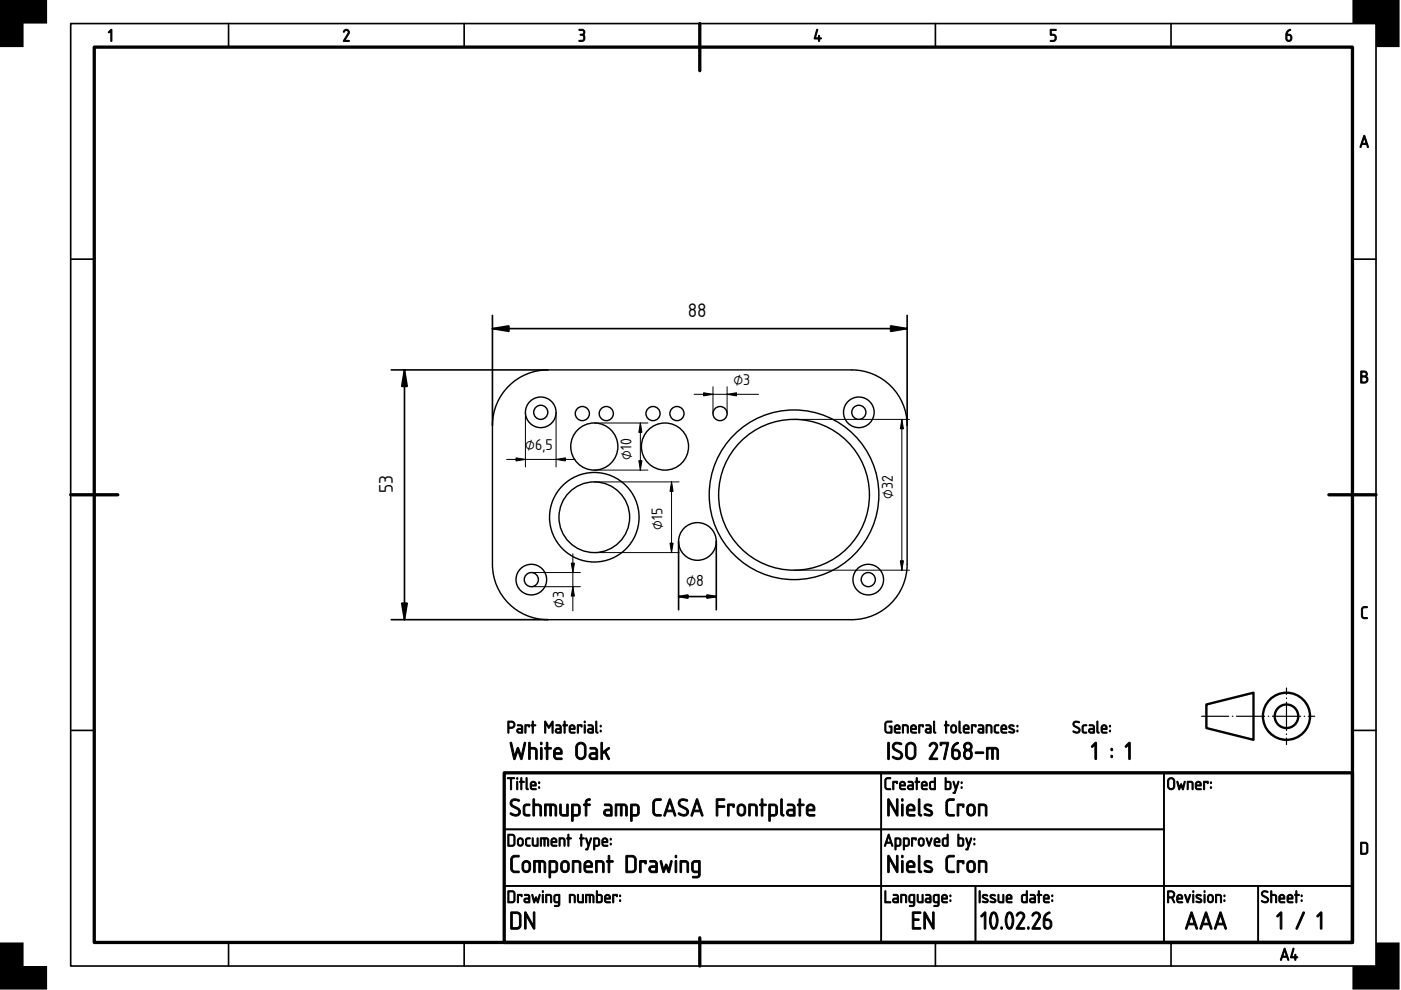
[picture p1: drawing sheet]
<svg xmlns="http://www.w3.org/2000/svg" width="297mm" height="210mm" viewBox="0 0 297 210" stroke-linecap="round" stroke-linejoin="round" font-family="sans-serif">
<defs><g id="words">
<g font-size="3.9">
<text x="145.8" y="67.2">88</text>
<text x="83.3" y="104.5" transform="rotate(-90 83.3 104.5)">53</text>
</g>
<text font-size="3.2" x="145.5" y="124.2">⌀8</text>
<g font-size="3.1">
<text x="155.5" y="81.7">⌀3</text>
<text x="111.4" y="95.5">⌀6,5</text>
<text x="133.9" y="97.4" transform="rotate(-90 133.9 97.4)">⌀10</text>
<text x="189.3" y="105.8" transform="rotate(-90 189.3 105.8)">⌀32</text>
<text x="140.5" y="112.4" transform="rotate(-90 140.5 112.4)">⌀15</text>
<text x="119.6" y="128.9" transform="rotate(-90 119.6 128.9)">⌀3</text>
</g>
</g></defs>
<path d="M20 10h266.7v189.8h-266.7zM148.4 5v10M15 104.9h10M281.8 104.9h9.9M106.9 163.9h179.8v35.9h-179.8zM148.4 198.8v6" fill="none" stroke="#000" stroke-width=".7"/>
<g fill="none" stroke="#000" stroke-width=".35">
<path d="M15 5h276.7v199.8h-276.7zM48.5 5v5M98.4 5v5M198.3 5v5M248.3 5v5M15 55h5M286.7 55h5M15 154.9h5M286.7 154.9h5M106.9 163.9h79.9v11.9h-79.9zM106.9 175.8h79.9v12h-79.9zM186.8 175.8h60v12h-60z"/>
<path d="M186.8 163.9h60v11.9h-60zM246.8 163.9h39.9v23.9h-39.9zM48.5 199.8v5M98.4 199.8v5M106.9 187.8h79.9v12h-79.9zM186.8 187.8h20v12h-20zM198.3 199.8v5M206.8 187.8h40v12h-40zM246.8 187.8h20v12h-20zM248.3 199.8v5M266.8 187.8h19.9v12h-19.9z"/>
</g>
<g fill="#000" stroke="#000" stroke-width=".21">
<path d="M23.5 6.3l.2 .1v2.2l-.1 .2-.1-.2v-2l-.4 .4-.1-.1zM72.9 6.4a.64 .64 0 0 1 .9-.1 .64 .64 0 0 1 .2 .9l-.9 1.4h.8l.1 .2h-1.2l.9-1.7a.44 .44 0 0 0-.2-.6 .44 .44 0 0 0-.6 .3l-.1-.1zM122.8 6.2a.75 .75 0 0 1 1 .2 .75 .75 0 0 1-.1 1 .82 .82 0 0 1 .2 1.1 .82 .82 0 0 1-1.2 .2l.1-.1a.76 .76 0 0 0 1-.7l-.1-.3-.7-.1v-.2a.47 .47 0 0 0 .6-.2 .47 .47 0 0 0-.1-.6l-.7-.1zM173.2 6.2l.2 .2-.5 1.6h.6l.1-.5 .2 .5 .4 .2-.4 .1-.2 .5-.1-.5-.9-.1zM222.7 6.2h1.1l.1 .1-.1 .2h-.9v.8a.8 .8 0 0 1 1 .5 .8 .8 0 0 1-.6 1l-.6-.1 .6-.1a.54 .54 0 0 0 .4-.6 .54 .54 0 0 0-.4-.5h-.6zM288.8 128.8l.3-.2h.8v.2l-.8 .1-.2 .2v1.4l.2 .4h.7l.1 .2-.8 .1-.4-.4-.1-1.6z"/>
<path d="M272.9 6.6l.6-.4 .1 .2a.79 .79 0 0 0-.6 .9 .75 .75 0 0 1 .9 .8 .75 .75 0 0 1-1.1 .5l-.2-.4a1.82 1.82 0 0 1 .3-1.6zM272.9 7.5v.7a.4 .4 0 0 0 .4 .4 .4 .4 0 0 0 .4-.4l-.2-.6z"/>
<path d="M289.2 28.7l.2 .1 .7 2.3-.1 .2-.3-.7h-.9l-.3 .7-.2-.1zM289.2 29.2l-.3 1.2h.7z"/>
<path d="M288.5 78.7l.7-.1a.65 .65 0 0 1 .6 .4 .65 .65 0 0 1-.1 .8 .77 .77 0 0 1 .3 .8 .77 .77 0 0 1-.6 .6h-.9zM288.7 80v1h.6a.52 .52 0 0 0 .5-.5 .52 .52 0 0 0-.5-.5zM288.7 78.9v.8h.6a.39 .39 0 0 0 .4-.4 .39 .39 0 0 0-.4-.4z"/>
<path d="M107.9 153.1v1.1h.6a.52 .52 0 0 0 .5-.6 .52 .52 0 0 0-.6-.5zM107.7 152.9h.1a1.18 1.18 0 0 1 1.2 .2 .78 .78 0 0 1 .1 .8 .78 .78 0 0 1-.6 .5h-.6v.9l-.2 .1zM109.9 154.8l-.1 .2 .2 .2h.6v-.5zM109.7 153.7h.8l.3 .5v1.2l-.8 .1a.52 .52 0 0 1-.5-.6 .52 .52 0 0 1 .5-.5h.6v-.4l-.9-.1zM111.3 153.7l1 .1-.1 .4-.1-.3h-.6v1.4l-.1 .2-.1-.2zM112.9 152.9l.2 .1v.7l.5 .1-.5 .1v1.4l-.1 .2-.2-.2v-1.4l-.2-.1 .2-.1zM115.5 152.9h.2l.7 1.2 .6-1.2h.3v2.5l-.3-.1v-1.8l-.6 .9-.7-.9v1.8l-.2 .1zM118 154.8v.2l.1 .2h.6v-.5zM117.9 153.7h.8l.3 .5v1.2l-.8 .1a.52 .52 0 0 1-.5-.6 .52 .52 0 0 1 .5-.5h.5v-.4l-.8-.1zM119.6 152.9l.2 .1v.7l.6 .1-.6 .1v1.4l-.1 .2-.1-.2v-1.4l-.3-.1 .3-.1zM121 154.1l-.1 .3h.8l-.2-.5zM120.9 153.8a.64 .64 0 0 1 .8 0 .64 .64 0 0 1 .1 .9h-.9l.1 .5 .9 .1-.7 .2a1.06 1.06 0 0 1-.3-1.7zM122.4 153.7l1 .1-.1 .4-.1-.3h-.6v1.4l-.1 .2-.1-.2zM123.9 153.7l.2 .1v1.5l-.1 .2-.1-.2zM123.8 153.1a.2 .2 0 0 1 .4 0 .2 .2 0 0 1-.4 0zM124.9 154.8l-.1 .2 .1 .2h.7v-.5zM124.7 153.7h.8l.3 .5v1.2l-.8 .1a.52 .52 0 0 1-.5-.6 .52 .52 0 0 1 .5-.5h.6l-.1-.4-.8-.1zM126.3 152.9l.2 .1v2l.3 .3-.1 .2-.3-.2-.1-.2zM127.3 154.9h.2v.2h-.2zM127.3 153.8h.2v.3h-.2z"/>
<path d="M108.2 157.4l.3 .1 .6 2.7 .5-1.6 .2-.1 .7 1.7 .6-2.7 .3-.1-.7 3.6-.3-.1-.6-1.7-.6 1.7-.2 .1zM112.1 157.4h.3v1.1a1.34 1.34 0 0 1 1.3 .2l.2 .5v1.8h-.3v-.2l-.1-1.8-.4-.2h-.7v2v.2h-.3zM114.6 158.5h.3v.2v2.1l-.1 .2-.2-.2zM114.6 157.6a.24 .24 0 0 1 .4 0 .24 .24 0 0 1-.4 0zM115.9 157.4h.2l.1 .2v.9h.5l.2 .2-.2 .1h-.5v2.1l-.2 .2-.2-.2v-2.1l-.3-.1 .3-.2zM117.8 159l-.1 .6h1.1a.58 .58 0 0 0-.2-.7 .58 .58 0 0 0-.8 .1zM117.7 158.7a.92 .92 0 0 1 1.2 0 .92 .92 0 0 1 .1 1.2h-1.3l.2 .8h1.1l.2 .2-.2 .2h-.9a.89 .89 0 0 1-.7-1.2 1.14 1.14 0 0 1 .3-1.2zM122.7 157.9l-.3 .6v1.5a.75 .75 0 0 0 .8 .7 .75 .75 0 0 0 .7-.7v-1.5a.75 .75 0 0 0-.4-.7 .75 .75 0 0 0-.8 .1zM122.4 157.7a1.1 1.1 0 0 1 1.2-.3 1.1 1.1 0 0 1 .7 1.1v1.4a1.1 1.1 0 0 1-1.1 1.2 1.1 1.1 0 0 1-1.1-1.1v-1.9zM125.3 160.1v.4l.2 .2h.8v-.8zM125.1 158.5h1.1l.5 .5v1.9l-.2 .2h-.9a.74 .74 0 0 1-.7-.8 .74 .74 0 0 1 .7-.7h.7v-.6l-.2-.1-1-.1zM127.4 157.4h.3v.2v1.8l1.2-.9h.3v.3l-.7 .5 .7 1.5v.2h-.3l-.7-1.4-.4 .3-.1 1.1h-.3z"/>
<path d="M187.8 153.1l.4-.2h.9l-.1 .2-.9 .1-.3 .3v1.3l.3 .4h.8v-1l-.4-.2 .1-.1 .5 .1v1.4l-.9 .1-.5-.3-.1-1.7zM189.9 154.1l-.1 .3h.8l-.2-.5zM189.8 153.8a.64 .64 0 0 1 .9 0 .64 .64 0 0 1 .1 .9h-1l.2 .5 .9 .1-.8 .2a1.06 1.06 0 0 1-.3-1.7zM191.3 153.7a.88 .88 0 0 1 1.3 .5l-.1 1.3-.2-.2v-1.2l-.7-.2v1.4l-.3 .1zM193.4 154.1l-.1 .3h.8l-.2-.5zM193.3 153.8a.64 .64 0 0 1 .8 0 .64 .64 0 0 1 .1 .9h-.9l.1 .5 .9 .1-.7 .2a1.06 1.06 0 0 1-.3-1.7zM194.8 153.7l1 .1-.1 .4-.1-.3h-.6v1.4l-.1 .2-.1-.2zM196.5 154.8l-.1 .2 .2 .2h.6v-.5zM196.3 153.7h.8l.3 .5v1.2l-.8 .1a.52 .52 0 0 1-.5-.6 .52 .52 0 0 1 .5-.5h.6v-.4l-.9-.1zM197.9 152.9l.3 .1v2l.2 .3-.1 .2-.3-.2-.1-.2zM200.5 152.9l.2 .1v.7l.5 .1-.5 .1v1.4l-.1 .2-.1-.2v-1.4l-.3-.1 .3-.1zM201.9 154l-.1 .8a.4 .4 0 0 0 .4 .4 .4 .4 0 0 0 .4-.4l-.1-.8zM201.8 153.8a.64 .64 0 0 1 1 .4v.6a.64 .64 0 0 1-.6 .6 .64 .64 0 0 1-.7-.6l.1-.7zM203.3 152.9l.3 .1v2l.2 .3-.1 .2-.3-.2-.1-.2zM204.5 154.1v.3h.7l-.2-.5zM204.4 153.8a.64 .64 0 0 1 .9 0 .64 .64 0 0 1 .1 .9h-.9l.1 .5 .9 .1-.8 .2a1.06 1.06 0 0 1-.3-1.7zM206 153.7l1 .1-.1 .4-.2-.3h-.5v1.4l-.1 .2-.2-.2zM207.6 154.8v.2l.1 .2h.6v-.5zM207.5 153.7h.8l.3 .5v1.2l-.8 .1a.52 .52 0 0 1-.5-.6 .52 .52 0 0 1 .5-.5h.5v-.4l-.8-.1zM209.1 153.7a.88 .88 0 0 1 1.2 .5l-.1 1.3-.1-.2v-1.2l-.8-.2v1.4l-.2 .1zM210.9 153.8l.8-.2 .1 .3a.52 .52 0 0 0-.6 0 .52 .52 0 0 0-.2 .6l.1 .6 .7 .2a.65 .65 0 0 1-.8 .1 .65 .65 0 0 1-.2-.8zM212.5 154.1l-.1 .3h.8l-.2-.5zM212.4 153.8a.64 .64 0 0 1 .9 0 .64 .64 0 0 1 .1 .9h-1l.2 .5 .9 .1-.8 .2a1.06 1.06 0 0 1-.3-1.7zM214 153.8a.61 .61 0 0 1 1 .2l-.6-.1-.3 .2 .8 .5a.52 .52 0 0 1 .1 .7 .52 .52 0 0 1-.8 .1l-.3-.1 .2-.2a.45 .45 0 0 0 .4 .2 .45 .45 0 0 0 .4-.4l-.9-.5-.1-.3zM215.6 154.9h.2v.2h-.2zM215.6 153.8h.2v.3h-.2z"/>
<path d="M227.7 153.1a.99 .99 0 0 1 1.2 0l-.1 .2a.6 .6 0 0 0-.7-.2 .6 .6 0 0 0-.3 .6l.8 .5a.73 .73 0 0 1 0 1.2 .73 .73 0 0 1-1.1-.4h.1a.61 .61 0 0 0 .7 .2 .61 .61 0 0 0 .4-.5l-1.1-.7-.1-.5zM229.5 153.8l.8-.2 .1 .3a.52 .52 0 0 0-.6 0 .52 .52 0 0 0-.1 .6v.6l.7 .2a.65 .65 0 0 1-.8 .1 .65 .65 0 0 1-.2-.8zM231.1 154.8l-.1 .2 .2 .2h.6v-.5zM230.9 153.7h.9l.3 .5-.1 1.2-.7 .1a.52 .52 0 0 1-.5-.6 .52 .52 0 0 1 .5-.5h.5v-.4l-.9-.1zM232.6 152.9l.2 .1v2l.2 .3-.1 .2-.3-.2-.1-.2zM233.8 154.1l-.1 .3h.8l-.2-.5zM233.7 153.8a.64 .64 0 0 1 .8 0 .64 .64 0 0 1 .1 .9h-.9l.1 .5 .9 .1-.7 .2a1.06 1.06 0 0 1-.3-1.7zM235.2 154.9h.2v.2h-.2zM235.2 153.8h.2v.3h-.2z"/>
<path d="M232.1 157.5l.2-.1 .2 .2v3.2l-.2 .2-.2-.2v-2.8l-.5 .4-.2-.1zM235.6 160.2h.2v.4h-.2zM235.6 158.7h.2v.4h-.2zM239.3 157.5l.2-.1 .2 .2v3.2l-.2 .2-.2-.2v-2.8l-.5 .4-.2-.1z"/>
<path d="M107.6 164.9h1.4l.1 .1-.6 .1v2.2l-.2 .2-.1-.2v-2.2h-.6zM109.6 165.7l.2 .1v1.5l-.1 .1-.2-.1zM109.5 165.1a.2 .2 0 0 1 .4 0 .2 .2 0 0 1-.4 0zM110.4 164.9l.3 .1v.7l.5 .1-.5 .1v1.4l-.2 .2-.1-.2v-1.4l-.3-.1 .3-.1zM111.6 164.9l.2 .1v2l.2 .3-.1 .2-.3-.2-.1-.2zM112.8 166l-.1 .4h.8l-.3-.5zM112.6 165.8a.64 .64 0 0 1 .9 0 .64 .64 0 0 1 .1 .9h-.9l.1 .5 .9 .1-.8 .2a1.06 1.06 0 0 1-.3-1.7zM114.2 166.8h.2v.3h-.2zM114.2 165.8h.2v.3h-.2z"/>
<path d="M107.9 177.1v2.1h.8l.3-.4-.1-1.4-.2-.3zM107.7 176.9h1.1l.4 .4v1.7l-.4 .4h-1.1zM110.1 178l-.2 .8a.4 .4 0 0 0 .5 .4 .4 .4 0 0 0 .3-.4l-.1-.8zM109.9 177.8a.64 .64 0 0 1 1.1 .4v.6a.64 .64 0 0 1-.7 .6 .64 .64 0 0 1-.6-.6v-.7zM111.5 177.8l.8-.2 .1 .2a.52 .52 0 0 0-.6 .1 .52 .52 0 0 0-.1 .6v.5l.7 .3a.65 .65 0 0 1-.8 .1 .65 .65 0 0 1-.2-.8zM112.9 177.7l.2 .1v1.2l.2 .2h.6v-1.4l.1-.2 .1 .2v1.6h-1a1.76 1.76 0 0 1-.2-1.7zM114.6 177.6l1.4 .1a1.46 1.46 0 0 1 .2 1.7l-.1-.1v-1.3l-.3-.1h-.2v1.4l-.1 .1-.2-.1v-1.4h-.5v1.4l-.2 .1zM117.1 178v.4h.7l-.2-.5zM117 177.8a.64 .64 0 0 1 .9 0 .64 .64 0 0 1 .1 .9h-1l.2 .5 .9 .1-.8 .1a1.06 1.06 0 0 1-.3-1.6zM118.6 177.7a.88 .88 0 0 1 1.2 .5l-.1 1.2-.1-.1-.1-1.3-.7-.1v1.4l-.2 .1zM120.4 176.9l.2 .1v.6l.6 .2-.6 .1v1.4l-.1 .1-.1-.1v-1.4l-.3-.1 .3-.2zM123.2 176.9l.2 .1v.6l.5 .2-.5 .1v1.4l-.2 .1-.1-.1v-1.4l-.2-.1 .2-.2zM124.2 177.7l.2 .1 .4 1.1 .4-1.2 .1-.1 .1 .2-.9 2.4-.4-.1 .3-.1 .2-.7zM126.1 177.9v1.3h.7l.1-.3v-.8l-.2-.2zM125.9 177.7a.86 .86 0 0 1 1.3 .5v.3a.7 .7 0 0 1-.5 .9h-.6v.8h-.2zM127.9 178v.4h.7l-.2-.5zM127.8 177.8a.64 .64 0 0 1 .9 0 .64 .64 0 0 1 .1 .9h-1l.2 .5 .9 .1-.8 .1a1.06 1.06 0 0 1-.3-1.6zM129.4 178.8h.2v.3h-.2zM129.4 177.8h.2v.3h-.2z"/>
<path d="M108.4 169.6a1.41 1.41 0 0 1 1.8 .1l-.2 .2a.92 .92 0 0 0-1.5 .4l.4 .5a1.9 1.9 0 0 1 1.4 1.1 1.07 1.07 0 0 1-.5 1.1 1.07 1.07 0 0 1-1.2-.1l-.4-.3 .1-.3a1.19 1.19 0 0 0 1.7 0 .58 .58 0 0 0-.4-.7l-1.3-.8-.2-.5zM111.1 170.7a1.11 1.11 0 0 1 1.3-.1l-.1 .2a.86 .86 0 0 0-1 .5v1.2l.2 .1 .8 .1 .1 .2a.96 .96 0 0 1-1.2 0 .96 .96 0 0 1-.3-1.2v-.7zM113 169.4h.3v1.1a1.34 1.34 0 0 1 1.3 .2l.2 .5v1.8h-.3v-.2l-.1-1.8-.4-.2h-.7v2v.2h-.3zM115.5 170.5l1.8-.1a.84 .84 0 0 1 .7 1.2v1.2l-.1 .2-.2-.2-.1-1.8-.2-.2h-.5v2v.2h-.3v-2.2h-.8v2v.2h-.3zM118.7 170.5h.3v.2v1.8l.4 .2h.7v-2l.2-.2 .2 .2-.1 2.3h-1a.84 .84 0 0 1-.7-1.1zM121.5 170.8v1.9h1l.2-.4-.1-1.2-.2-.2zM121.2 170.5a1.38 1.38 0 0 1 1.8 .5v.2a1.71 1.71 0 0 1-.5 1.8h-1v1.1h-.3zM124.3 169.6l.3-.2h.5v.3l-.6 .2-.1 .6h.6l.2 .1-.2 .2h-.6v2.1l-.2 .1-.1-.2v-2l-.4-.2 .4-.1zM128.4 172l-.1 .5 .3 .2h.8v-.8zM128.2 170.5h1.1l.5 .5v1.9l-.2 .1h-.9a.74 .74 0 0 1-.7-.7 .74 .74 0 0 1 .7-.7h.7v-.6l-.2-.2h-1zM130.5 170.5l1.7-.1a.84 .84 0 0 1 .8 1.2v1.2l-.2 .2-.2-.2v-1.8l-.2-.2h-.5v2v.2h-.3l-.1-2.2h-.7v2l-.1 .2h-.2zM134 170.8v1.9h1l.2-.4-.1-1.2-.1-.2zM133.7 170.5a1.38 1.38 0 0 1 1.8 .5v.2a1.71 1.71 0 0 1-.5 1.8h-1v1.1h-.3zM138.7 169.6a1.46 1.46 0 0 1 1.5-.1l-.2 .2-1 .1-.3 .5 .1 2.1 .4 .3h1l-.1 .3h-1.1l-.5-.4-.1-2.4zM141.9 169.4l.3 .1 1.1 3.3-.2 .2-.4-.9h-1.4l-.3 .9-.3-.1zM142 170.1l-.6 1.7h1.2zM144 169.6a1.41 1.41 0 0 1 1.8 .1l-.2 .2a.92 .92 0 0 0-1.5 .4l.4 .5a1.9 1.9 0 0 1 1.5 1.1 1.07 1.07 0 0 1-.6 1.1 1.07 1.07 0 0 1-1.2-.1l-.4-.3 .2-.3a1.19 1.19 0 0 0 1.6 0 .58 .58 0 0 0-.3-.7l-1.4-.8-.1-.5zM147.7 169.4l.2 .1 1.1 3.3-.1 .2-.4-.9h-1.4l-.3 .9-.3-.1zM147.8 170.1l-.6 1.7h1.1zM151.9 169.4h1.6l.2 .1-.2 .2h-1.3v1.1h1.3l.2 .2-.2 .2h-1.3v1.6l-.2 .2-.2-.2zM154.3 170.5h1.2l.2 .1-.1 .6-.2-.1v-.3h-.8v2l-.2 .2a3.9 3.9 0 0 1-.1-2.5zM156.8 170.9l-.2 .3v.9a.57 .57 0 0 0 .6 .6 .57 .57 0 0 0 .6-.6l-.1-.8-.1-.3-.4-.2zM156.6 170.7a.92 .92 0 0 1 1.5 .6 1.51 1.51 0 0 1-.3 1.5 .92 .92 0 0 1-1 .2 .92 .92 0 0 1-.5-.9v-1zM158.8 170.5a1.44 1.44 0 0 1 1.7 .5l.1 1.8-.2 .2-.2-.2v-1.8l-.3-.2h-.8v2l-.2 .2a3.9 3.9 0 0 1-.1-2.5zM161.4 169.4h.3v.2v.9h.6l.2 .2-.2 .1h-.6v2.1l-.1 .1-.2-.2v-2l-.4-.1 .4-.2zM163.3 170.8v1.9h1l.2-.4-.1-1.2-.2-.2zM163 170.5a1.38 1.38 0 0 1 1.8 .5v.2a1.71 1.71 0 0 1-.5 1.8h-1v1.1h-.3zM165.6 169.4h.2l.1 .2v2.8l.3 .5a.52 .52 0 0 1-.6-.1 .52 .52 0 0 1-.1-.7zM167.2 172l-.1 .5 .2 .2h.9v-.8zM167 170.5h1.1l.5 .5v1.9l-.2 .1h-1a.74 .74 0 0 1-.7-.7 .74 .74 0 0 1 .7-.7h.8v-.6l-.2-.2h-1zM169.5 169.4h.2l.1 .2v.9h.5l.2 .2-.2 .1h-.5v2.1l-.2 .1-.2-.2v-2l-.4-.1 .4-.2zM171.4 171l-.1 .6h1.1a.58 .58 0 0 0-.2-.7 .58 .58 0 0 0-.8 .1zM171.3 170.7a.92 .92 0 0 1 1.2 0 .92 .92 0 0 1 .1 1.2h-1.3l.2 .7 1.1 .1 .2 .2-.2 .1h-.9a.89 .89 0 0 1-.8-1.1 1.14 1.14 0 0 1 .4-1.2z"/>
<path d="M187.8 165l.3-.1h.7v.2l-.7 .1-.2 .2-.1 1.4 .3 .4h.7v.2h-.8l-.4-.4v-1.5zM189.3 165.7l1 .1-.1 .4-.1-.3h-.6v1.4l-.1 .1-.1-.1zM191 166v.4h.7l-.2-.5zM190.9 165.8a.64 .64 0 0 1 .9 0 .64 .64 0 0 1 .1 .9h-1l.2 .5 .9 .1-.8 .2a1.06 1.06 0 0 1-.3-1.7zM192.7 166.7l-.1 .3 .2 .2h.6v-.5zM192.5 165.7h.9l.3 .4-.1 1.3-.7 .1a.52 .52 0 0 1-.5-.6 .52 .52 0 0 1 .5-.5h.5v-.4l-.9-.1zM194.3 164.9l.2 .1v.7l.5 .1-.5 .1v1.4l-.1 .2-.2-.2v-1.4l-.2-.1 .2-.1zM195.7 166l-.1 .4h.8l-.2-.5zM195.5 165.8a.64 .64 0 0 1 .9 0 .64 .64 0 0 1 .1 .9h-.9l.1 .5 .9 .1-.8 .2a1.06 1.06 0 0 1-.3-1.7zM197.4 165.9l-.1 .3v.9l.8 .1v-1.3zM197.2 165.8l.2-.1 .7-.1v-.6l.2-.1v2.5h-.9l-.3-.3zM200.6 165.9v1.3h.5a.91 .91 0 0 0 .2-1.2zM200.4 164.9l.2 .1v.6l.7 .1 .3 .3 .1 1-.4 .4-.9-.1zM202.1 165.7l.2 .1 .4 1.1 .4-1.1 .1-.1 .1 .1-.9 2.4-.4-.1 .3-.1 .2-.7zM203.8 166.8h.2v.3h-.2zM203.8 165.8h.2v.3h-.2z"/>
<path d="M188.3 176.9l.2 .1 .8 2.3-.1 .1-.3-.6h-1l-.2 .6-.2-.1zM188.4 177.4l-.4 1.1h.8zM190 177.9v1.3h.6l.2-.3v-.8l-.2-.2zM189.8 177.7a.86 .86 0 0 1 1.2 .5v.3a.7 .7 0 0 1-.5 .9h-.5v.8h-.2zM191.8 177.9v1.3h.6l.2-.3-.1-.8-.1-.2zM191.5 177.7a.86 .86 0 0 1 1.3 .5v.3a.7 .7 0 0 1-.5 .9h-.5l-.1 .8h-.2zM193.3 177.7h1l-.1 .4-.2-.2h-.5v1.4l-.1 .1-.1-.1zM195.1 178l-.2 .8a.4 .4 0 0 0 .4 .4 .4 .4 0 0 0 .4-.4l-.1-.8zM194.9 177.8a.64 .64 0 0 1 1.1 .4v.6a.64 .64 0 0 1-.7 .6 .64 .64 0 0 1-.6-.6v-.7zM196.4 177.7l.2 .1 .4 1.1 .4-1.2h.2l-.6 1.7zM198.4 178l-.1 .4h.8l-.2-.5zM198.3 177.8a.64 .64 0 0 1 .8 0 .64 .64 0 0 1 .1 .9h-.9l.1 .5 .9 .1-.8 .1a1.06 1.06 0 0 1-.2-1.6zM200.1 177.9l-.1 .3v.8l.8 .2v-1.3zM199.9 177.8l.2-.2h.7v-.6l.2-.1v2.5h-.9l-.3-.3zM203.3 177.9v1.3h.5a.91 .91 0 0 0 .2-1.2zM203.1 176.9l.2 .1v.6l.7 .1 .3 .3 .1 1-.4 .4-.9-.1zM204.8 177.7l.2 .1 .4 1.1 .4-1.2 .1-.1 .1 .2-.9 2.4-.4-.1 .3-.1 .2-.7zM206.5 178.8h.2v.3h-.2zM206.5 177.8h.2v.3h-.2z"/>
<path d="M188.2 157.4h.3l.1 .2v3.2l-.2 .3-.2-.3zM189.4 157.6a1.41 1.41 0 0 1 1.8 .1l-.2 .2a.92 .92 0 0 0-1.5 .4l.4 .5a1.9 1.9 0 0 1 1.5 1.1 1.07 1.07 0 0 1-.6 1.1 1.07 1.07 0 0 1-1.2-.1l-.4-.3 .2-.3a1.19 1.19 0 0 0 1.6 0 .58 .58 0 0 0-.3-.7l-1.4-.8-.1-.5zM192.6 157.9l-.2 .6v1.5a.75 .75 0 0 0 .7 .7 .75 .75 0 0 0 .7-.7v-1.5a.75 .75 0 0 0-.4-.7 .75 .75 0 0 0-.8 .1zM192.3 157.7a1.1 1.1 0 0 1 1.2-.3 1.1 1.1 0 0 1 .7 1.1v1.4a1.1 1.1 0 0 1-1.1 1.2 1.1 1.1 0 0 1-1.1-1.1v-1.9zM197.2 157.6a.92 .92 0 0 1 1.3 0 .92 .92 0 0 1 .2 1.2l-1.2 1.9h1.1l.2 .1v.2h-1.8v-.2l1.3-2.1a.6 .6 0 0 0-.2-1 .6 .6 0 0 0-.8 .5l-.3-.1zM199.4 157.4h1.5l.2 .1-.7 3.4-.2 .2-.1-.2 .6-3.2h-1l-.2 .4-.2-.2zM202.2 157.9l.8-.5 .2 .2a1.88 1.88 0 0 0-1.1 1.3 1.12 1.12 0 0 1 1.5 .9 1.12 1.12 0 0 1-1.2 1.2l-.5-.4-.1-.4a2.91 2.91 0 0 1 .2-2.1zM202.1 159.2v1a.57 .57 0 0 0 .6 .5 .57 .57 0 0 0 .6-.5l-.2-.8-.3-.2zM204.8 159.4a.8 .8 0 0 0 .4 1.3 .71 .71 0 0 0 .6-.9 .71 .71 0 0 0-1-.4zM204.6 158.3a.6 .6 0 0 0 1.2 0 .6 .6 0 0 0-1.2 0zM204.6 157.6a.92 .92 0 0 1 1.3 .1 .92 .92 0 0 1-.1 1.3 1.07 1.07 0 0 1 .3 1.5 1.07 1.07 0 0 1-1.5 .3l-.3-.6a1.15 1.15 0 0 1 .4-1.2 .92 .92 0 0 1-.1-1.4zM206.8 159.5l1.6-.1 .2 .2-.2 .2h-1.5l-.1-.1zM209.2 158.5h1.7a.84 .84 0 0 1 .8 1.1v1.2l-.2 .2-.1-.2-.1-1.7-.2-.3h-.5v2v.2h-.3l-.1-2.2h-.7v2.1l-.1 .1h-.2z"/>
<path d="M188.2 169.4l.4 .1 1.5 2.7v-2.7v-.1h.3v3.6l-.3-.1-1.5-2.7v2.6l-.1 .2h-.3zM191.2 170.5h.2l.1 .2v2.1l-.2 .2-.2-.2zM191.1 169.6a.25 .25 0 0 1 .5 0 .25 .25 0 0 1-.5 0zM192.7 171l-.2 .6h1.2a.58 .58 0 0 0-.3-.7 .58 .58 0 0 0-.7 .1zM192.5 170.7a.92 .92 0 0 1 1.2 0 .92 .92 0 0 1 .1 1.2h-1.3l.2 .7 1.1 .1 .2 .2-.2 .1h-.9a.89 .89 0 0 1-.7-1.1 1.14 1.14 0 0 1 .3-1.2zM194.7 169.4h.3l.1 .2v2.8l.3 .5a.52 .52 0 0 1-.6-.1 .52 .52 0 0 1-.1-.7zM196.1 170.7a1.19 1.19 0 0 1 1.5 .1l-.2 .2-.6-.2a.34 .34 0 0 0-.4 .1 .34 .34 0 0 0-.1 .4l1 .5a.71 .71 0 0 1 .3 1 .71 .71 0 0 1-1 .2l-.6-.2v-.3h.2a.78 .78 0 0 0 1.2-.1l-.2-.3-.9-.4a.65 .65 0 0 1-.2-1zM200.8 169.6a1.46 1.46 0 0 1 1.6-.1l-.2 .2-1 .1-.3 .5 .1 2.1 .4 .3h.9l-.1 .3h-1.1l-.5-.4-.1-2.4zM203 170.5h1.2l.2 .1-.2 .6-.1-.1-.1-.3h-.7v2l-.2 .2a3.9 3.9 0 0 1-.1-2.5zM205.5 170.9l-.2 .3v.9a.57 .57 0 0 0 .6 .6 .57 .57 0 0 0 .5-.6v-.8l-.1-.3-.4-.2zM205.3 170.7a.92 .92 0 0 1 1.5 .6 1.51 1.51 0 0 1-.3 1.5 .92 .92 0 0 1-1 .2 .92 .92 0 0 1-.5-.9v-1zM207.5 170.5a1.44 1.44 0 0 1 1.7 .5l.1 1.8-.2 .2-.2-.2v-1.8l-.3-.2h-.8v2l-.2 .2a3.9 3.9 0 0 1-.1-2.5z"/>
<path d="M248 165.2l-.2 .4v1.1a.52 .52 0 0 0 .5 .5 .52 .52 0 0 0 .5-.5v-1.3l-.5-.3zM247.8 165.1a.77 .77 0 0 1 .8-.2 .77 .77 0 0 1 .5 .7v1.1a.77 .77 0 0 1-.8 .8 .77 .77 0 0 1-.8-.8l.1-1.3zM249.5 165.7h.2l.3 1.2 .4-.7 .4 .7 .3-1.1 .2-.1-.4 1.7-.2-.1-.3-.7-.3 .7-.2 .1zM251.7 165.7a.88 .88 0 0 1 1.3 .5l-.1 1.2-.2-.1v-1.3l-.8-.1v1.4l-.2 .1zM253.8 166l-.1 .4h.8l-.3-.5zM253.6 165.8a.64 .64 0 0 1 .9 0 .64 .64 0 0 1 .1 .9h-.9l.1 .5 .9 .1-.8 .2a1.06 1.06 0 0 1-.3-1.7zM255.2 165.7l1 .1-.1 .4-.2-.3h-.5v1.4l-.1 .1-.1-.1zM256.6 166.8h.2v.3h-.2zM256.6 165.8h.2v.3h-.2z"/>
<path d="M107.9 189.1v2.1h.8l.3-.4-.1-1.5-.2-.2zM107.7 188.9h1.1l.4 .4v1.7l-.4 .4h-1.1zM109.7 189.7h1l-.1 .4-.1-.2h-.6v1.4l-.1 .1-.1-.1zM111.4 190.7l-.1 .3 .2 .2h.6v-.6zM111.2 189.6l.9 .1 .2 .4v1.3h-.7a.52 .52 0 0 1-.5-.5 .52 .52 0 0 1 .5-.5h.5v-.4l-.9-.2zM112.8 189.7h.2l.3 1.2 .3-.8 .4 .8 .3-1.2h.2l-.4 1.7-.2-.1-.3-.7-.2 .7-.2 .1zM115 189.7l.2 .1v1.5l-.1 .1-.1-.1zM115 189a.17 .17 0 0 1 .3 0 .17 .17 0 0 1-.3 0zM115.7 189.6a.88 .88 0 0 1 1.3 .6l-.1 1.2-.2-.1v-1.3l-.8-.1v1.4l-.2 .1zM117.8 190l-.1 1 .1 .2h.7v-1.3zM117.6 189.8l1-.2a4 4 0 0 1 .1 2.3 .86 .86 0 0 1-1.2 .2l.8-.2 .1-.5a.72 .72 0 0 1-.8-.1 .72 .72 0 0 1-.2-.7zM120.7 189.6a.88 .88 0 0 1 1.3 .6l-.1 1.2-.2-.1v-1.3l-.8-.1v1.4l-.2 .1zM122.5 189.7l.2 .1v1.2l.2 .2h.6v-1.4l.1-.2 .1 .2v1.6h-1a1.76 1.76 0 0 1-.2-1.7zM124.2 189.6h1.4a1.46 1.46 0 0 1 .2 1.8l-.1-.1v-1.3l-.3-.1h-.2v1.4l-.1 .1-.2-.1v-1.4h-.5v1.4l-.2 .1zM126.7 189.9v1.3h.5a.91 .91 0 0 0 .2-1.3zM126.5 188.9l.2 .1v.6h.7l.3 .3v1.1l-.3 .4-1-.1zM128.5 190l-.1 .4h.8l-.2-.5zM128.4 189.8a.64 .64 0 0 1 .8 0 .64 .64 0 0 1 .1 .8h-.9l.1 .5 .9 .2-.7 .1a1.06 1.06 0 0 1-.3-1.6zM129.9 189.7h1l-.1 .4-.1-.2h-.6v1.4l-.1 .1-.1-.1zM131.4 190.8h.2v.3h-.2zM131.4 189.8h.2v.3h-.2z"/>
<path d="M108.6 193.7v3l1.2-.1 .3-.5v-2l-.4-.4zM108.3 193.4h1.5l.6 .6v2.4l-.6 .6h-1.5zM111.3 193.4h.3l1.5 2.8v-2.7v-.1h.3v3.6l-.3-.1-1.5-2.7v2.6l-.1 .2h-.2z"/>
<path d="M108.6 181.6a1.46 1.46 0 0 1 1.5-.1l-.2 .2-1 .1-.3 .5 .1 2.1 .4 .3h1l-.2 .3h-1l-.5-.5-.1-2.3zM111.2 182.9l-.2 .3v.9a.57 .57 0 0 0 .6 .6 .57 .57 0 0 0 .6-.6l-.1-.9-.1-.2-.4-.2zM111 182.6a.92 .92 0 0 1 1.5 .7 1.51 1.51 0 0 1-.3 1.5 .92 .92 0 0 1-1 .1 .92 .92 0 0 1-.5-.8v-1zM113.2 182.5l1.7-.1a.84 .84 0 0 1 .8 1.2v1.2l-.2 .2-.2-.2v-1.8l-.2-.2h-.5v2v.2h-.3l-.1-2.2h-.7v2l-.1 .2h-.2zM116.7 182.8v1.9l1-.1 .2-.3-.1-1.2-.1-.3zM116.4 182.5a1.38 1.38 0 0 1 1.8 .5v.2a1.71 1.71 0 0 1-.5 1.8h-1v1.1h-.3zM119.4 182.9l-.2 .3v.9a.57 .57 0 0 0 .6 .6 .57 .57 0 0 0 .6-.6l-.1-.9-.1-.2-.4-.2zM119.2 182.6a.92 .92 0 0 1 1.5 .7 1.51 1.51 0 0 1-.3 1.5 .92 .92 0 0 1-1 .1 .92 .92 0 0 1-.5-.8v-1zM121.4 182.5a1.44 1.44 0 0 1 1.7 .5l.1 1.8-.2 .2-.2-.2v-1.8l-.3-.2h-.8v2l-.2 .2a3.9 3.9 0 0 1-.1-2.5zM124.3 183l-.1 .6h1.1a.58 .58 0 0 0-.3-.7 .58 .58 0 0 0-.7 .1zM124.1 182.7a.92 .92 0 0 1 1.2 0 .92 .92 0 0 1 .2 1.2h-1.3l.1 .7 1.1 .1 .2 .2-.2 .1h-.9a.89 .89 0 0 1-.7-1.1 1.14 1.14 0 0 1 .3-1.2zM126.3 182.5a1.44 1.44 0 0 1 1.8 .5v1.8l-.2 .2-.1-.2-.1-1.8-.3-.2h-.8v2l-.2 .2a3.9 3.9 0 0 1-.1-2.5zM129 181.4h.2l.1 .1v1h.5l.2 .2-.2 .1h-.5v2l-.2 .2-.2-.2v-2l-.3-.2 .3-.1zM133.1 181.7v3l1.2-.1 .2-.5v-2l-.4-.4zM132.7 181.4h1.6l.6 .6v2.4l-.6 .6h-1.6zM135.6 182.5l1.3-.1 .2 .2-.2 .6-.2-.1v-.3h-.8v2l-.1 .2a3.9 3.9 0 0 1-.2-2.5zM138 184l-.1 .4 .2 .2 .9 .1v-.8zM137.8 182.5h1.1l.5 .5v1.9l-.2 .1h-.9a.74 .74 0 0 1-.8-.7 .74 .74 0 0 1 .8-.7h.7v-.6l-.2-.2h-1zM140 182.5l.3 .1 .4 1.6 .5-1 .6 1 .4-1.6 .3-.1-.6 2.5-.3-.1-.4-1-.3 1-.3 .1zM143.2 182.5h.2l.1 .1v2.2l-.2 .2-.2-.2zM143.1 181.6a.25 .25 0 0 1 .5 0 .25 .25 0 0 1-.5 0zM144.2 182.5a1.44 1.44 0 0 1 1.8 .5v1.8l-.2 .2-.2-.2v-1.8l-.3-.2h-.8v2l-.2 .2a3.9 3.9 0 0 1-.1-2.5zM147.1 182.9l-.1 .3v1.2l.2 .3h.9v-1.9zM146.8 182.7l.6-.2h1l.1 3a.79 .79 0 0 1-1.1 .6h-.5v-.3h1l.1-.2 .1-.6a1.06 1.06 0 0 1-1.4-.5l-.1-1.3z"/>
<path d="M187.6 188.9l.2 .1v2.2h.9l.1 .2h-1.2zM189.5 190.7v.3l.1 .2h.7v-.6zM189.4 189.6l.8 .1 .3 .4v1.3h-.8a.52 .52 0 0 1-.5-.5 .52 .52 0 0 1 .5-.5h.6l-.1-.4-.8-.2zM191 189.6a.88 .88 0 0 1 1.2 .6l-.1 1.2-.1-.1v-1.3l-.8-.1v1.4l-.2 .1zM193 190l-.1 1 .2 .2h.6v-1.3zM192.8 189.8l1-.2a4 4 0 0 1 .1 2.3 .86 .86 0 0 1-1.1 .2l.8-.2 .1-.5a.72 .72 0 0 1-.8-.1 .72 .72 0 0 1-.2-.7zM194.5 189.7l.2 .1v1.2l.2 .2h.6v-1.4l.1-.2 .1 .2v1.6h-1a1.76 1.76 0 0 1-.2-1.7zM196.4 190.7v.3l.1 .2h.7v-.6zM196.3 189.6l.8 .1 .3 .4v1.3h-.8a.52 .52 0 0 1-.5-.5 .52 .52 0 0 1 .5-.5h.6l-.1-.4-.8-.2zM198.2 190l-.1 1 .2 .2h.6v-1.3zM198 189.8l1-.2a4 4 0 0 1 .1 2.3 .86 .86 0 0 1-1.1 .2l.7-.2 .2-.5a.72 .72 0 0 1-.8-.1 .72 .72 0 0 1-.2-.7zM200 190l-.1 .4h.7l-.2-.5zM199.8 189.8a.64 .64 0 0 1 .9 0 .64 .64 0 0 1 .1 .8h-.9l.1 .5 .9 .2-.8 .1a1.06 1.06 0 0 1-.3-1.6zM201.4 190.8h.2v.3h-.2zM201.4 189.8h.2v.3h-.2z"/>
<path d="M188.2 181.4l.4 .1 1.5 2.7v-2.7v-.1h.3v3.6l-.3-.1-1.5-2.7v2.6l-.1 .2h-.3zM191.2 182.5h.2l.1 .1v2.2l-.2 .2-.2-.2zM191.1 181.6a.25 .25 0 0 1 .5 0 .25 .25 0 0 1-.5 0zM192.7 183l-.2 .6h1.2a.58 .58 0 0 0-.3-.7 .58 .58 0 0 0-.7 .1zM192.5 182.7a.92 .92 0 0 1 1.2 0 .92 .92 0 0 1 .1 1.2h-1.3l.2 .7 1.1 .1 .2 .2-.2 .1h-.9a.89 .89 0 0 1-.7-1.1 1.14 1.14 0 0 1 .3-1.2zM194.7 181.4h.3l.1 .2v2.8l.3 .5a.52 .52 0 0 1-.6-.1 .52 .52 0 0 1-.1-.7zM196.1 182.6a1.19 1.19 0 0 1 1.5 .2l-.2 .2-.6-.2a.34 .34 0 0 0-.4 .1 .34 .34 0 0 0-.1 .4l1 .5a.71 .71 0 0 1 .3 1 .71 .71 0 0 1-1 .2l-.6-.2v-.3h.2a.78 .78 0 0 0 1.2-.1l-.2-.3-.9-.4a.65 .65 0 0 1-.2-1.1zM200.8 181.6a1.46 1.46 0 0 1 1.6-.1l-.2 .2-1 .1-.3 .5 .1 2.1 .4 .3h.9l-.1 .3h-1.1l-.5-.5-.1-2.3zM203 182.5l1.2-.1 .2 .2-.2 .6-.1-.1-.1-.3h-.7v2l-.2 .2a3.9 3.9 0 0 1-.1-2.5zM205.5 182.9l-.2 .3v.9a.57 .57 0 0 0 .6 .6 .57 .57 0 0 0 .5-.6v-.9l-.1-.2-.4-.2zM205.3 182.6a.92 .92 0 0 1 1.5 .7 1.51 1.51 0 0 1-.3 1.5 .92 .92 0 0 1-1 .1 .92 .92 0 0 1-.5-.8v-1zM207.5 182.5a1.44 1.44 0 0 1 1.7 .5l.1 1.8-.2 .2-.2-.2v-1.8l-.3-.2h-.8v2l-.2 .2a3.9 3.9 0 0 1-.1-2.5z"/>
<path d="M193.5 193.4h1.7v.2l-.1 .1h-1.3v1.1h.9l.2 .2-.2 .2h-.9v1.5h1.3l.1 .3h-1.7zM195.9 193.4h.3l1.5 2.8v-2.7l.1-.1h.2v3.6l-.3-.1-1.5-2.7v2.6v.2h-.3z"/>
<path d="M207.6 188.9l.2 .1v2.3l-.1 .1-.1-.1zM208.4 189.8a.61 .61 0 0 1 1 .2l-.7-.1-.2 .2 .8 .5a.52 .52 0 0 1 .1 .7 .52 .52 0 0 1-.8 .1l-.3-.2 .1-.1a.45 .45 0 0 0 .5 .1 .45 .45 0 0 0 .4-.3l-.9-.5-.1-.3zM210 189.8a.61 .61 0 0 1 1 .2l-.6-.1-.3 .2 .8 .5a.52 .52 0 0 1 .1 .7 .52 .52 0 0 1-.7 .1l-.4-.2 .2-.1a.45 .45 0 0 0 .4 .1 .45 .45 0 0 0 .4-.3l-.9-.5-.1-.3zM211.6 189.7l.2 .1v1.2l.3 .2h.5v-1.4l.1-.2 .2 .2-.1 1.6h-.9a1.76 1.76 0 0 1-.3-1.7zM213.6 190v.4h.7l-.2-.5zM213.5 189.8a.64 .64 0 0 1 .9 0 .64 .64 0 0 1 .1 .8h-1l.2 .5 .9 .2-.8 .1a1.06 1.06 0 0 1-.3-1.6zM216.9 189.9l-.1 .3v.8l.8 .2v-1.3zM216.7 189.8l.2-.2h.7v-.6l.2-.1v2.5h-.9l-.3-.3zM218.6 190.7l-.1 .3 .2 .2h.6v-.6zM218.4 189.6l.8 .1 .3 .4v1.3h-.7a.52 .52 0 0 1-.5-.5 .52 .52 0 0 1 .5-.5h.5v-.4l-.9-.2zM220.2 188.9l.2 .1v.6l.5 .2-.5 .1v1.4l-.1 .1-.2-.1v-1.4l-.2-.1 .2-.2zM221.5 190v.4h.7l-.2-.5zM221.4 189.8a.64 .64 0 0 1 .9 0 .64 .64 0 0 1 .1 .8h-.9l.1 .5 .9 .2-.8 .1a1.06 1.06 0 0 1-.3-1.6zM223 190.8h.2v.3h-.2zM223 189.8h.2v.3h-.2z"/>
<path d="M208.7 193.4l.2-.1 .1 .2v3.3l-.1 .2-.2-.2v-2.9l-.5 .5-.3-.1zM210.5 193.7l-.4 1.3a2.07 2.07 0 0 0 .6 1.7 2.3 2.3 0 0 0 .4-2.3l-.2-.6zM210.3 193.5a.84 .84 0 0 1 .9 0 .84 .84 0 0 1 .3 .9l.1 .9a2.09 2.09 0 0 1-.7 1.7h-.2a1.53 1.53 0 0 1-.9-1.7l.2-1.2zM212.2 196.6h.3v.4h-.3zM213.9 193.7l-.4 1.3a2.07 2.07 0 0 0 .5 1.7 2.3 2.3 0 0 0 .5-2.3l-.2-.6zM213.6 193.5a.84 .84 0 0 1 .9 0 .84 .84 0 0 1 .4 .9l.1 .9a2.09 2.09 0 0 1-.8 1.7h-.2a1.53 1.53 0 0 1-.9-1.7l.2-1.2zM215.7 193.6a.92 .92 0 0 1 1.3-.1 .92 .92 0 0 1 .1 1.3l-1.2 1.9h1.2h.1v.3h-1.7v-.2l1.3-2.2a.6 .6 0 0 0-.3-.9 .6 .6 0 0 0-.8 .5l-.3-.1zM217.9 196.6h.3v.4h-.3zM219 193.6a.92 .92 0 0 1 1.3-.1 .92 .92 0 0 1 .2 1.3l-1.2 1.9h1.1h.2v.3h-1.8v-.2l1.3-2.2a.6 .6 0 0 0-.2-.9 .6 .6 0 0 0-.8 .5l-.3-.1zM221.6 193.9l.8-.5 .2 .1a1.88 1.88 0 0 0-1 1.3 1.12 1.12 0 0 1 1.4 .9 1.12 1.12 0 0 1-1.2 1.3l-.5-.4-.1-.4a2.91 2.91 0 0 1 .2-2.1zM221.5 195.2v1a.57 .57 0 0 0 .6 .5 .57 .57 0 0 0 .6-.6l-.2-.7-.2-.2z"/>
<path d="M247.8 189.1v1a.65 .65 0 0 0 .8 0 .65 .65 0 0 0 .1-.8zM247.6 188.9h.1a1.2 1.2 0 0 1 1.2 .2 .78 .78 0 0 1-.3 1.2l.4 1.1-.2-.1-.4-.9h-.6v.9l-.2 .1zM249.8 190l-.1 .4h.8l-.2-.5zM249.7 189.8a.64 .64 0 0 1 .9 0 .64 .64 0 0 1 0 .8h-.9l.1 .5 1 .2-.8 .1a1.06 1.06 0 0 1-.3-1.6zM251.2 189.7h.2l.4 1.2 .4-1.2h.2l-.6 1.7zM252.9 189.7l.2 .1v1.5l-.1 .1-.1-.1zM252.9 189a.17 .17 0 0 1 .3 0 .17 .17 0 0 1-.3 0zM253.7 189.8a.61 .61 0 0 1 1 .2l-.7-.1-.2 .2 .8 .5a.52 .52 0 0 1 .1 .7 .52 .52 0 0 1-.8 .1l-.3-.2 .1-.1a.45 .45 0 0 0 .5 .1 .45 .45 0 0 0 .3-.3l-.8-.5-.2-.3zM255.3 189.7l.2 .1v1.5l-.1 .1-.1-.1zM255.3 189a.17 .17 0 0 1 .3 0 .17 .17 0 0 1-.3 0zM256.4 190l-.2 .8a.4 .4 0 0 0 .5 .4 .4 .4 0 0 0 .3-.5l-.1-.7zM256.2 189.8a.64 .64 0 0 1 1.1 .4v.6a.64 .64 0 0 1-.7 .6 .64 .64 0 0 1-.6-.6v-.7zM257.7 189.6a.88 .88 0 0 1 1.3 .6l-.1 1.2-.2-.1v-1.3l-.7-.1v1.4l-.3 .1zM259.5 190.8h.2v.3h-.2zM259.5 189.8h.2v.3h-.2z"/>
<path d="M252.5 193.4l.3 .1 1.1 3.3-.2 .2-.4-.9h-1.3l-.4 .9-.3-.1zM252.6 194.1l-.5 1.7h1.1zM255.6 193.4l.3 .1 1.1 3.3-.2 .2-.4-.9h-1.4l-.3 .9-.3-.1zM255.7 194.1l-.6 1.7h1.2zM258.7 193.4l.2 .1 1.1 3.3-.1 .2-.5-.9h-1.3l-.3 .9-.3-.1zM258.8 194.1l-.6 1.7h1.1z"/>
<path d="M267.6 189a.99 .99 0 0 1 1.2 .1l-.1 .1a.6 .6 0 0 0-.6-.1 .6 .6 0 0 0-.4 .5l.9 .6a.73 .73 0 0 1 0 1.2 .73 .73 0 0 1-1.1-.4l.1-.1a.61 .61 0 0 0 .6 .3 .61 .61 0 0 0 .5-.6l-1.1-.7-.2-.4zM269.4 188.9h.2l.1 .7 .7 .1 .3 .2v1.5l-.3-.1v-1.3l-.3-.1h-.4v1.4l-.3 .1zM271.5 190l-.1 .4h.8l-.2-.5zM271.4 189.8a.64 .64 0 0 1 .8 0 .64 .64 0 0 1 .1 .8h-.9l.1 .5 .9 .2-.8 .1a1.06 1.06 0 0 1-.2-1.6zM273.2 190l-.1 .4h.8l-.2-.5zM273.1 189.8a.64 .64 0 0 1 .8 0 .64 .64 0 0 1 .1 .8h-.9l.1 .5 1 .2-.8 .1a1.06 1.06 0 0 1-.3-1.6zM274.8 188.9l.2 .1v.6l.5 .2-.5 .1v1.4l-.1 .1-.2-.1v-1.4l-.2-.1 .2-.2zM275.9 190.8h.2v.3h-.2zM275.9 189.8h.2v.3h-.2z"/>
<path d="M271.4 193.4l.2-.1 .2 .2v3.3l-.2 .2-.2-.2v-2.9l-.5 .5-.2-.1zM276.3 193.4h.2l.1 .2-1.5 3.3-.3 .1v-.3zM279.9 193.4l.2-.1 .2 .2v3.3l-.2 .2-.2-.2v-2.9l-.5 .5-.2-.1z"/>
<path d="M288.7 178.8v2.1h.8l.3-.4-.1-1.4-.2-.3zM288.5 178.6h1.1l.4 .4v1.7l-.4 .4h-1.1z"/>
<path d="M272.3 201.1h.2l.7 2.3-.1 .2-.3-.6h-.9l-.2 .6-.2-.1zM272.4 201.6l-.4 1.1h.8zM274.2 201.1l.2 .1-.5 1.6h.6l.1-.5 .2 .5 .3 .2-.3 .1-.2 .5-.1-.5-.9-.1z"/>
</g>
<path d="M0 0h10v5h-5v5h-5zM286.7 0h10v10h-5v-5h-5zM0 199.8h5v5h5v5h-10zM286.7 204.8h5v-5h5v10h-10z" fill="#000"/>
<g fill="none" stroke="#000" stroke-width=".5">
<path d="M255.8 149.4l10-2.5v10l-10-2.5z"/>
<circle cx="272.8" cy="151.9" r="5"/>
<circle cx="272.8" cy="151.9" r="2.5"/>
</g>
<path d="M254.8 151.9h24" fill="none" stroke="#000" stroke-width=".25" stroke-dasharray="6 .7 .1 .7" stroke-dashoffset=".2"/>
<path d="M272.8 157.9v-12" fill="none" stroke="#000" stroke-width=".25" stroke-dasharray="6 .7 .1 .7" stroke-dashoffset="4.6"/>
<g fill="#fff">
<path d="M107.8 81.9a11.7 11.7 0 0 1 8.3-3.5h64.5a11.7 11.7 0 0 1 11.7 11.8v29.4a11.7 11.7 0 0 1-11.7 11.8h-64.5a11.7 11.7 0 0 1-11.7-11.8v-29.4a11.7 11.7 0 0 1 3.4-8.3z" fill-rule="evenodd"/>
<circle cx="168.3" cy="104.9" r="18"/>
<circle cx="168.3" cy="104.9" r="16"/>
<circle cx="126" cy="109.7" r="9.5"/>
<circle cx="126" cy="109.7" r="7.5"/>
<circle cx="141" cy="94.7" r="5"/>
<circle cx="126" cy="94.7" r="5"/>
<circle cx="147.9" cy="114.8" r="4"/>
<circle cx="112.7" cy="122.9" r="3.2"/>
<circle cx="184.1" cy="122.9" r="3.2"/>
<circle cx="114.6" cy="87.4" r="3.2"/>
<circle cx="182.1" cy="87.4" r="3.2"/>
<circle cx="123.5" cy="87.7" r="1.5"/>
<circle cx="114.6" cy="87.4" r="1.5"/>
<circle cx="143.5" cy="87.7" r="1.5"/>
<circle cx="182.1" cy="87.4" r="1.5"/>
<circle cx="152.7" cy="87.7" r="1.5"/>
<circle cx="138.5" cy="87.7" r="1.5"/>
<circle cx="112.7" cy="122.9" r="1.5"/>
<circle cx="128.5" cy="87.7" r="1.5"/>
<circle cx="184.1" cy="122.9" r="1.5"/>
</g>
<g fill="none" stroke="#000" stroke-width=".3">
<path d="M107.8 81.9a11.7 11.7 0 0 1 8.3-3.5h64.5a11.7 11.7 0 0 1 11.7 11.8v29.4a11.7 11.7 0 0 1-11.7 11.8h-64.5a11.7 11.7 0 0 1-11.7-11.8v-29.4a11.7 11.7 0 0 1 3.4-8.3z"/>
<circle cx="114.6" cy="87.4" r="3.2"/>
<circle cx="114.6" cy="87.4" r="1.5"/>
<circle cx="123.5" cy="87.7" r="1.5"/>
<circle cx="126" cy="94.7" r="5"/>
<circle cx="128.5" cy="87.7" r="1.5"/>
<circle cx="138.5" cy="87.7" r="1.5"/>
<circle cx="141" cy="94.7" r="5"/>
<circle cx="143.5" cy="87.7" r="1.5"/>
<circle cx="152.7" cy="87.7" r="1.5"/>
<circle cx="182.1" cy="87.4" r="3.2"/>
<circle cx="182.1" cy="87.4" r="1.5"/>
<circle cx="126" cy="109.7" r="7.5"/>
<circle cx="126" cy="109.7" r="9.5"/>
<circle cx="147.9" cy="114.8" r="4"/>
<circle cx="168.3" cy="104.9" r="18"/>
<circle cx="168.3" cy="104.9" r="16"/>
<circle cx="112.7" cy="122.9" r="3.2"/>
<circle cx="112.7" cy="122.9" r="1.5"/>
<circle cx="184.1" cy="122.9" r="3.2"/>
<circle cx="184.1" cy="122.9" r="1.5"/>
</g>
<g fill="none" stroke="#000" stroke-width=".21">
<path d="M107.4 97.4h14.5M111.4 87.4v11.6M117.9 87.4v11.6M126 89.7h11.4M126 99.7h11.4M135.8 89.7v10M147.2 83.6h13.6M151.2 82v5.7M154.2 82v5.7M168.4 88.9h24.4M191.2 88.9v32M121.5 117.4v12.1"/>
<path d="M126 102.2h18M126 117.2h18M142.4 102.2v15M112.7 121.4h10.4M112.7 124.4h10.4M168.4 120.9h24.4"/>
</g>
<path d="M109.4 97.1l2 .3-2 .3zM117.9 97.4l2-.3v.6zM135.8 89.7l.3 2h-.7zM135.4 97.7h.7l-.3 2zM149.2 83.3l2 .3-2 .3zM154.2 83.6l2-.3v.6zM191.2 88.9l.3 2h-.6zM142.4 102.2l.3 2h-.7zM142 115.2h.7l-.3 2zM121.1 119.4h.7l-.3 2zM121.5 124.4l.3 2h-.7zM190.9 118.9h.6l-.3 2z" fill="#000" stroke="#000" stroke-width=".21"/>
<path d="M83 78.4h33.1M85.8 78.4v53M104.4 69.7h87.9M104.4 66.9v23.3M192.3 66.9v23.3M143.9 114.8v14.5M151.9 114.8v14.5M83 131.4h33.1M143.9 126.5h8" fill="none" stroke="#000" stroke-width=".35"/>
<path d="M85.8 78.4l.5 3.5h-1.1zM104.4 69.7l3.5-.6v1.2zM188.8 69.1l3.5 .6-3.5 .6zM85.2 127.9h1.1l-.5 3.5zM143.9 126.5l2-.3v.6zM149.9 126.2l2 .3-2 .3z" fill="#000" stroke="#000" stroke-width=".35"/>
<use href="#words"/>
</svg>
